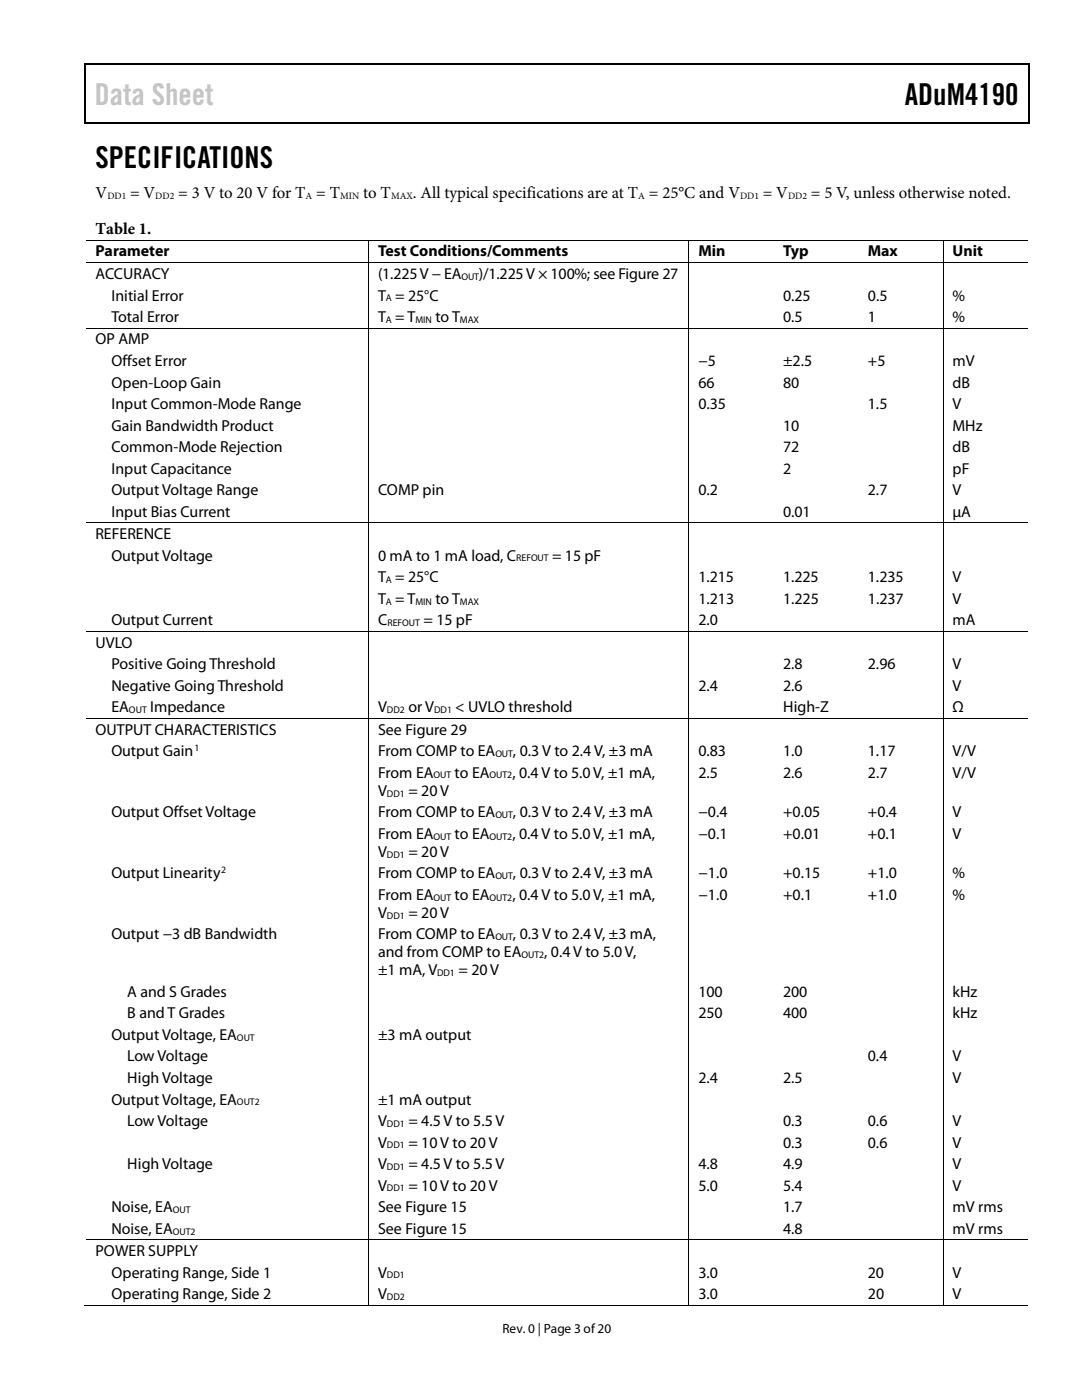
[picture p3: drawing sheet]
<svg xmlns="http://www.w3.org/2000/svg" width="216mm" height="279mm" viewBox="0 0 216 279" stroke-linecap="round" stroke-linejoin="round" font-family="sans-serif">
<defs><g id="words">
<text font-size="6" fill="#c1c1c1" x="18.9" y="20.9">Data Sheet</text>
<g font-size="6">
<text x="180.6" y="20.9">ADuM4190</text>
<text x="19" y="33.6">SPECIFICATIONS</text>
</g>
<g font-size="3.3">
<text x="19" y="39.5">V</text>
<text x="26" y="39.5">= V</text>
<text x="35.6" y="39.5">= 3 V to 20 V for T = T</text>
<text x="72.5" y="39.5">to T</text>
<text x="82.4" y="39.5">. All typical specifications are at T = 25°C and V</text>
<text x="152.2" y="39.5">= V</text>
<text x="161.8" y="39.5">= 5 V, unless otherwise noted.</text>
<text x="19" y="46.7">Table 1.</text>
</g>
<g font-size="3.2">
<text x="19" y="51.2">Parameter</text>
<text x="75.4" y="51.2">Test Conditions/Comments</text>
<text x="139.4" y="51.2">Min</text>
<text x="156.3" y="51.2">Typ</text>
<text x="173.2" y="51.2">Max</text>
<text x="190.1" y="51.2">Unit</text>
<text x="19" y="55.7">ACCURACY</text>
<text x="22.2" y="60">Initial Error</text>
<text x="75.4" y="55.7">(1.225V − EA</text>
<text x="75.4" y="60">T = 25°C</text>
<text x="95.5" y="55.7">)/1.225V × 100%; see Figure 27</text>
<text x="156.3" y="60">0.25</text>
<text x="173.2" y="60">0.5</text>
<text x="190.1" y="60">%</text>
<text x="22.2" y="64.3">Total Error</text>
<text x="75.4" y="64.3">T = T</text>
<text x="86.9" y="64.3">to T</text>
<text x="156.3" y="64.3">0.5</text>
<text x="173.2" y="64.3">1</text>
<text x="190.1" y="64.3">%</text>
<text x="19" y="68.7">OP AMP</text>
<text x="22.2" y="73">Offset Error</text>
<text x="22.2" y="77.3">Open-Loop Gain</text>
<text x="139.4" y="73">−5</text>
<text x="139.4" y="77.3">66</text>
<text x="156.3" y="73">±2.5</text>
<text x="156.3" y="77.3">80</text>
<text x="173.2" y="73">+5</text>
<text x="190.1" y="73">mV</text>
<text x="190.1" y="77.3">dB</text>
<text x="22.2" y="81.6">Input Common-Mode Range</text>
<text x="139.4" y="81.6">0.35</text>
<text x="173.2" y="81.6">1.5</text>
<text x="190.1" y="81.6">V</text>
<text x="22.2" y="85.9">Gain Bandwidth Product</text>
<text x="156.3" y="85.9">10</text>
<text x="190.1" y="85.9">MHz</text>
<text x="22.2" y="90.2">Common-Mode Rejection</text>
<text x="22.2" y="94.5">Input Capacitance</text>
<text x="156.3" y="90.2">72</text>
<text x="156.3" y="94.5">2</text>
<text x="190.1" y="90.2">dB</text>
<text x="190.1" y="94.5">pF</text>
<text x="22.2" y="98.8">Output Voltage Range</text>
<text x="75.4" y="98.8">COMP pin</text>
<text x="139.4" y="98.8">0.2</text>
<text x="173.2" y="98.8">2.7</text>
<text x="190.1" y="98.8">V</text>
<text x="19" y="107.6">REFERENCE</text>
<text x="22.2" y="103.1">Input Bias Current</text>
<text x="156.3" y="103.1">0.01</text>
<text x="190.1" y="103.1">µA</text>
<text x="22.2" y="111.9">Output Voltage</text>
<text x="75.4" y="111.9">0 mA to 1 mA load, C</text>
<text x="110.2" y="111.9">= 15 pF</text>
<text x="75.4" y="116.2">T = 25°C</text>
<text x="139.4" y="116.2">1.215</text>
<text x="156.3" y="116.2">1.225</text>
<text x="173.2" y="116.2">1.235</text>
<text x="190.1" y="116.2">V</text>
<text x="22.2" y="124.8">Output Current</text>
<text x="75.4" y="120.5">T = T</text>
<text x="75.4" y="124.8">C</text>
<text x="84.5" y="124.8">= 15 pF</text>
<text x="86.9" y="120.5">to T</text>
<text x="139.4" y="124.8">2.0</text>
<text x="139.4" y="120.5">1.213</text>
<text x="156.3" y="120.5">1.225</text>
<text x="173.2" y="120.5">1.237</text>
<text x="190.1" y="124.8">mA</text>
<text x="190.1" y="120.5">V</text>
<text x="19" y="129.2">UVLO</text>
<text x="22.2" y="133.5">Positive Going Threshold</text>
<text x="22.2" y="137.8">Negative Going Threshold</text>
<text x="139.4" y="137.8">2.4</text>
<text x="156.3" y="133.5">2.8</text>
<text x="156.3" y="137.8">2.6</text>
<text x="173.2" y="133.5">2.96</text>
<text x="190.1" y="133.5">V</text>
<text x="190.1" y="137.8">V</text>
<text x="22.2" y="142.1">EA</text>
<text x="30" y="142.1">Impedance</text>
<text x="75.4" y="142.1">V</text>
<text x="81.5" y="142.1">or V</text>
<text x="90.8" y="142.1">&lt; UVLO threshold</text>
<text x="156.3" y="142.1">High-Z</text>
<text x="190.1" y="142.1">Ω</text>
<text x="19" y="146.6">OUTPUT CHARACTERISTICS</text>
<text x="75.4" y="146.6">See Figure 29</text>
<text x="22.2" y="150.9">Output Gain</text>
<text x="75.4" y="155.2">From EA</text>
<text x="75.4" y="150.9">From COMP to EA</text>
<text x="90.7" y="155.2">to EA</text>
<text x="102.2" y="155.2">, 0.4 V to 5.0 V, ±1 mA,</text>
<text x="102.4" y="150.9">, 0.3 V to 2.4 V, ±3 mA</text>
<text x="139.4" y="150.9">0.83</text>
<text x="139.4" y="155.2">2.5</text>
<text x="156.3" y="150.9">1.0</text>
<text x="156.3" y="155.2">2.6</text>
<text x="173.2" y="150.9">1.17</text>
<text x="173.2" y="155.2">2.7</text>
<text x="190.1" y="150.9">V/V</text>
<text x="190.1" y="155.2">V/V</text>
<text x="75.4" y="158.8">V</text>
<text x="81.5" y="158.8">= 20 V</text>
<text x="22.2" y="163.1">Output Offset Voltage</text>
<text x="75.4" y="163.1">From COMP to EA</text>
<text x="75.4" y="167.4">From EA</text>
<text x="90.7" y="167.4">to EA</text>
<text x="102.2" y="167.4">, 0.4 V to 5.0 V, ±1 mA,</text>
<text x="102.4" y="163.1">, 0.3 V to 2.4 V, ±3 mA</text>
<text x="139.4" y="163.1">−0.4</text>
<text x="139.4" y="167.4">−0.1</text>
<text x="156.3" y="163.1">+0.05</text>
<text x="156.3" y="167.4">+0.01</text>
<text x="173.2" y="163.1">+0.4</text>
<text x="173.2" y="167.4">+0.1</text>
<text x="190.1" y="163.1">V</text>
<text x="190.1" y="167.4">V</text>
<text x="75.4" y="171">V</text>
<text x="81.5" y="171">= 20 V</text>
<text x="22.2" y="175.3">Output Linearity</text>
<text x="75.4" y="175.3">From COMP to EA</text>
<text x="75.4" y="179.6">From EA</text>
<text x="90.7" y="179.6">to EA</text>
<text x="102.2" y="179.6">, 0.4 V to 5.0 V, ±1 mA,</text>
<text x="102.4" y="175.3">, 0.3 V to 2.4 V, ±3 mA</text>
<text x="139.4" y="175.3">−1.0</text>
<text x="139.4" y="179.6">−1.0</text>
<text x="156.3" y="175.3">+0.15</text>
<text x="156.3" y="179.6">+0.1</text>
<text x="173.2" y="179.6">+1.0</text>
<text x="173.2" y="175.3">+1.0</text>
<text x="190.1" y="179.6">%</text>
<text x="190.1" y="175.3">%</text>
<text x="75.4" y="183.2">V</text>
<text x="81.5" y="183.2">= 20 V</text>
<text x="22.2" y="187.5">Output −3 dB Bandwidth</text>
<text x="75.4" y="187.5">From COMP to EA</text>
<text x="75.4" y="191">and from COMP to EA</text>
<text x="102.4" y="187.5">, 0.3 V to 2.4 V, ±3 mA,</text>
<text x="108.6" y="191">, 0.4 V to 5.0 V,</text>
<text x="75.4" y="194.6">±1 mA, V</text>
<text x="91.5" y="194.6">= 20 V</text>
<text x="25.4" y="198.9">A and S Grades</text>
<text x="25.4" y="203.2">B and T Grades</text>
<text x="139.4" y="203.2">250</text>
<text x="139.4" y="198.9">100</text>
<text x="156.3" y="203.2">400</text>
<text x="156.3" y="198.9">200</text>
<text x="190.1" y="203.2">kHz</text>
<text x="190.1" y="198.9">kHz</text>
<text x="22.2" y="207.5">Output Voltage, EA</text>
<text x="75.4" y="207.5">±3 mA output</text>
<text x="25.4" y="211.8">Low Voltage</text>
<text x="173.2" y="211.8">0.4</text>
<text x="190.1" y="211.8">V</text>
<text x="22.2" y="220.4">Output Voltage, EA</text>
<text x="25.4" y="216.1">High Voltage</text>
<text x="75.4" y="220.4">±1 mA output</text>
<text x="139.4" y="216.1">2.4</text>
<text x="156.3" y="216.1">2.5</text>
<text x="190.1" y="216.1">V</text>
<text x="25.4" y="224.7">Low Voltage</text>
<text x="75.4" y="224.7">V</text>
<text x="81.5" y="224.7">= 4.5 V to 5.5 V</text>
<text x="156.2" y="224.7">0.3</text>
<text x="173.2" y="224.7">0.6</text>
<text x="190.1" y="224.7">V</text>
<text x="25.4" y="233.3">High Voltage</text>
<text x="75.4" y="229">V</text>
<text x="75.4" y="233.3">V</text>
<text x="81.5" y="229">= 10 V to 20 V</text>
<text x="81.5" y="233.3">= 4.5 V to 5.5 V</text>
<text x="139.4" y="233.3">4.8</text>
<text x="156.2" y="229">0.3</text>
<text x="156.2" y="233.3">4.9</text>
<text x="173.2" y="229">0.6</text>
<text x="190.1" y="229">V</text>
<text x="190.1" y="233.3">V</text>
<text x="75.4" y="237.6">V</text>
<text x="81.5" y="237.6">= 10 V to 20 V</text>
<text x="139.4" y="237.6">5.0</text>
<text x="156.2" y="237.6">5.4</text>
<text x="190.1" y="237.6">V</text>
<text x="22.2" y="241.9">Noise, EA</text>
<text x="75.4" y="241.9">See Figure 15</text>
<text x="156.3" y="241.9">1.7</text>
<text x="190.1" y="241.9">mV rms</text>
<text x="19" y="250.7">POWER SUPPLY</text>
<text x="22.2" y="246.2">Noise, EA</text>
<text x="75.4" y="246.2">See Figure 15</text>
<text x="156.3" y="246.2">4.8</text>
<text x="190.1" y="246.2">mV rms</text>
<text x="22.2" y="255">Operating Range, Side 1</text>
<text x="75.4" y="255">V</text>
<text x="139.4" y="255">3.0</text>
<text x="173.2" y="255">20</text>
<text x="190.1" y="255">V</text>
<text x="22.2" y="259.2">Operating Range, Side 2</text>
<text x="75.4" y="259.2">V</text>
<text x="139.4" y="259.2">3.0</text>
<text x="173.2" y="259.2">20</text>
<text x="190.1" y="259.2">V</text>
</g>
<text font-size="2.7" x="100.2" y="266">Rev. 0 | Page 3 of20</text>
<g font-size="1.9">
<text x="21.4" y="39.7">DD1</text>
<text x="31" y="39.7">DD2</text>
<text x="61" y="39.7">A</text>
<text x="67.9" y="39.7">MIN</text>
<text x="78" y="39.7">MAX</text>
<text x="127.3" y="39.7">A</text>
<text x="147.7" y="39.7">DD1</text>
<text x="157.3" y="39.7">DD2</text>
<text x="92.1" y="55.8">OUT</text>
<text x="77" y="60.2">A</text>
<text x="77" y="64.4">A</text>
<text x="82.9" y="64.4">MIN</text>
<text x="91.8" y="64.4">MAX</text>
<text x="103" y="112.1">REFOUT</text>
<text x="77" y="116.3">A</text>
<text x="77" y="120.7">A</text>
<text x="77.3" y="124.9">REFOUT</text>
<text x="82.9" y="120.7">MIN</text>
<text x="91.8" y="120.7">MAX</text>
<text x="25.7" y="142.3">OUT</text>
<text x="77.2" y="142.3">DD2</text>
<text x="86.6" y="142.3">DD1</text>
<text x="38.8" y="149.9">1</text>
<text x="86.5" y="155.4">OUT</text>
<text x="97.7" y="155.4">OUT2</text>
<text x="98.8" y="151.1">OUT</text>
<text x="77.2" y="159">DD1</text>
<text x="86.5" y="167.6">OUT</text>
<text x="97.7" y="167.6">OUT2</text>
<text x="98.8" y="163.2">OUT</text>
<text x="77.2" y="171.2">DD1</text>
<text x="44.2" y="174.2">2</text>
<text x="86.5" y="179.7">OUT</text>
<text x="97.7" y="179.7">OUT2</text>
<text x="98.8" y="175.4">OUT</text>
<text x="77.2" y="183.3">DD1</text>
<text x="98.8" y="187.6">OUT</text>
<text x="104.1" y="191.2">OUT2</text>
<text x="87.2" y="194.8">DD1</text>
<text x="47.3" y="207.7">OUT</text>
<text x="47.3" y="220.6">OUT2</text>
<text x="77.2" y="224.9">DD1</text>
<text x="77.2" y="229.2">DD1</text>
<text x="77.2" y="233.5">DD1</text>
<text x="77.2" y="237.8">DD1</text>
<text x="34.5" y="242.1">OUT</text>
<text x="34.5" y="246.4">OUT2</text>
<text x="77.2" y="255.1">DD1</text>
<text x="77.2" y="259.4">DD2</text>
</g>
</g></defs>
<g fill="#000">
<path d="M16.9 12.7h.2v1h-.2zM16.9 12.7h.2v.3h-.2zM82.5 12.7h.3v.3h-.3zM205.1 12.7h.3v1h-.3zM205.1 12.7h.3v.3h-.3zM16.9 24.4h.2v.2h-.2zM82.3 24.4h.2v.2h-.2zM205.1 24.4h.3v.2h-.3zM73.4 47.8h.2v.2h-.2zM73.4 52.4h.2v.1h-.2zM137.4 47.8h.1v.2h-.1zM137.4 52.4h.1v.1h-.1z"/>
<path d="M154.3 47.8h.2v.2h-.2zM154.3 52.4h.2v.1h-.2zM171.3 47.8h.1v.2h-.1zM171.3 52.4h.1v.1h-.1zM188.1 47.8h.2v.2h-.2zM188.1 52.4h.2v.1h-.2zM73.4 65.4h.2v.2h-.2zM137.4 65.4h.1v.2h-.1zM154.3 65.4h.2v.2h-.2zM171.3 65.4h.1v.2h-.1zM188.1 65.4h.2v.2h-.2zM73.4 104.3h.2v.1h-.2z"/>
<path d="M137.4 104.3h.1v.1h-.1zM154.3 104.3h.2v.1h-.2zM171.3 104.3h.1v.1h-.1zM188.1 104.3h.2v.1h-.2zM73.4 125.9h.2v.2h-.2zM137.4 125.9h.1v.2h-.1zM154.3 125.9h.2v.2h-.2zM171.3 125.9h.1v.2h-.1zM188.1 125.9h.2v.2h-.2zM73.4 143.3h.2v.2h-.2zM137.4 143.3h.1v.2h-.1zM154.3 143.3h.2v.2h-.2z"/>
<path d="M171.3 143.3h.1v.2h-.1zM188.1 143.3h.2v.2h-.2zM73.4 247.4h.2v.1h-.2zM137.4 247.4h.1v.1h-.1zM154.3 247.4h.2v.1h-.2zM171.3 247.4h.1v.1h-.1zM188.1 247.4h.2v.1h-.2zM73.4 260.4h.2v.2h-.2zM137.4 260.4h.1v.2h-.1zM154.1 260.4h.2v.2h-.2zM171 260.4h.2v.2h-.2zM188.1 260.4h.2v.2h-.2z"/>
</g>
<path d="M17 13.7v10.7M17.1 12.8h65.4M82.8 12.8h122.3M205.2 13.7v10.7M17.1 24.5h188" fill="none" stroke="#000" stroke-width=".25"/>
<g fill="none" stroke="#000" stroke-width=".2">
<path d="M17.1 47.9h56.3M17.1 52.5h56.3M73.5 48v4.4M73.5 52.5v12.9M73.6 47.9h63.8M73.6 52.5h63.8M137.5 48v4.4M137.5 52.5v12.9M137.5 47.9h16.8M137.5 52.5h16.8M154.5 47.9h16.8M154.5 52.5h16.8"/>
<path d="M171.4 47.9h16.7M171.4 52.5h16.7M188.2 48v4.4M188.2 52.5v12.9M188.3 47.9h16.8M188.3 52.5h16.8M17.1 65.5h56.3M73.5 65.6v38.7M73.6 65.5h63.8M137.5 65.6v38.7M137.5 65.5h16.8M154.5 65.5h16.8"/>
<path d="M171.4 65.5h16.7M188.2 65.6v38.7M188.3 65.5h16.8M17.1 104.4h56.3M73.5 104.4v21.5M73.6 104.4h63.8M137.5 104.4v21.5M137.5 104.4h16.8M154.5 104.4h16.8M171.4 104.4h16.7M188.2 104.4v21.5M188.3 104.4h16.8"/>
<path d="M17.1 126h56.3M73.5 126.1v17.2M73.6 126h63.8M137.5 126.1v17.2M137.5 126h16.8M154.5 126h16.8M171.4 126h16.7M188.2 126.1v17.2M188.3 126h16.8M17.1 143.4h56.3M73.5 143.5v103.9M73.6 143.4h63.8"/>
<path d="M137.5 143.5v103.9M137.5 143.4h16.8M154.5 143.4h16.8M171.4 143.4h16.7M188.2 143.5v103.9M188.3 143.4h16.8M17.1 247.4h56.3M73.5 247.5v12.9M73.6 247.4h63.8M137.5 247.5v12.9M137.5 247.4h16.8M154.5 247.4h16.8"/>
<path d="M171.4 247.4h16.7M188.2 247.5v12.9M188.3 247.4h16.8M16.9 260.5h56.5M73.6 260.5h63.8M137.5 260.5h50.6M188.3 260.5h16.8"/>
</g>
<use href="#words"/>
</svg>
